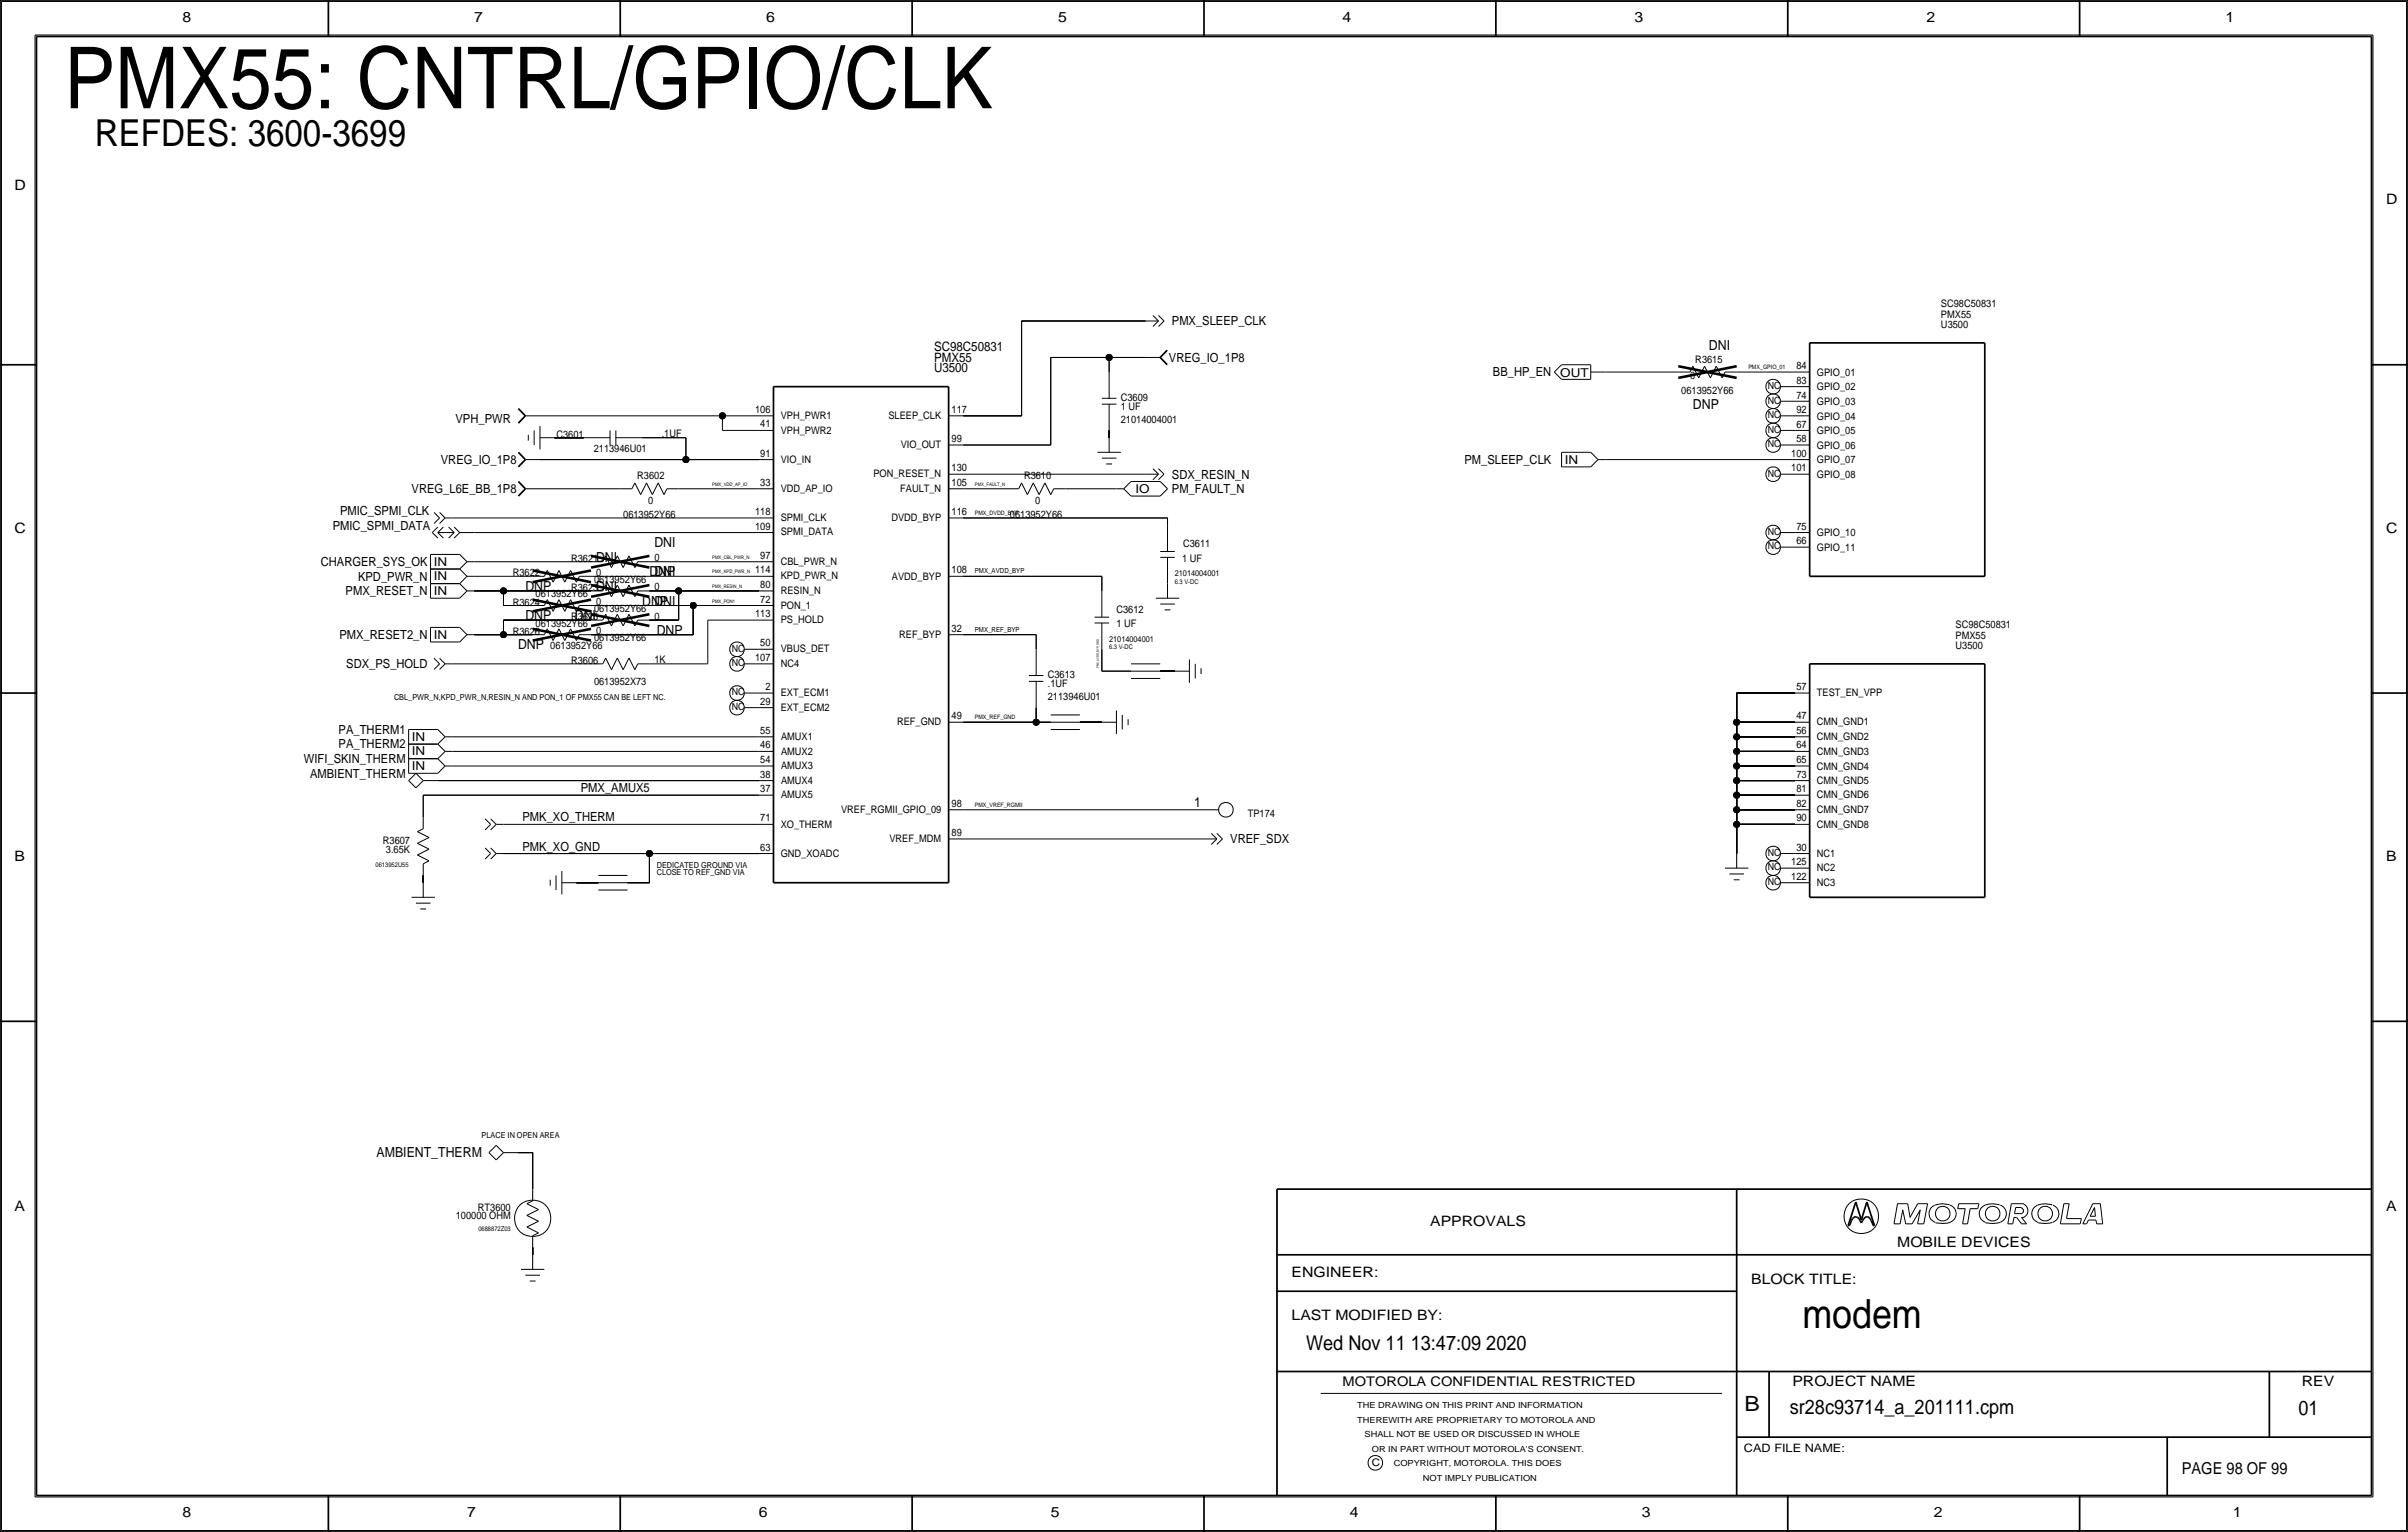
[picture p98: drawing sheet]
<svg xmlns="http://www.w3.org/2000/svg" width="419mm" height="267mm" viewBox="0 0 419 267" stroke-linecap="round" stroke-linejoin="round" font-family="sans-serif">
<defs><g id="words">
<text font-size="14.9" x="11.2" y="18.8">PMX55: CNTRL/GPIO/CLK</text>
<text font-size="7" x="313.7" y="231.1">modem</text>
<text font-size="6.5" x="16.5" y="25.4">REFDES: 3600-3699</text>
<text font-size="3.7" x="303.6" y="245.7">B</text>
<g font-size="3.5">
<text x="227.3" y="234.9">Wed Nov 11 13:47:09 2020</text>
<text x="311.5" y="246.2">sr28c93714_a_201111.cpm</text>
<text x="400" y="246.4">01</text>
</g>
<text font-size="2.9" x="379.7" y="256.5">PAGE 98 OF 99</text>
<g font-size="2.5">
<text x="31.7" y="3.8">8</text>
<text x="82.6" y="3.8">7</text>
<text x="133.3" y="3.8">6</text>
<text x="184.1" y="3.8">5</text>
<text x="233.7" y="3.8">4</text>
<text x="284.5" y="3.8">3</text>
<text x="335.3" y="3.8">2</text>
<text x="387.3" y="3.8">1</text>
<text x="2.5" y="33">D</text>
<text x="415.3" y="35.6">D</text>
<text x="2.5" y="92.7">C</text>
<text x="415.3" y="92.7">C</text>
<text x="2.5" y="149.9">B</text>
<text x="415.3" y="149.9">B</text>
<text x="2.5" y="210.8">A</text>
<text x="248.9" y="213.4">APPROVALS</text>
<text x="415.3" y="210.8">A</text>
<text x="330.2" y="217.2">MOBILE DEVICES</text>
<text x="224.8" y="222.2">ENGINEER:</text>
<text x="304.8" y="223.5">BLOCK TITLE:</text>
<text x="224.8" y="229.9">LAST MODIFIED BY:</text>
<text x="312" y="241.2">PROJECT NAME</text>
<text x="400.6" y="241.3">REV</text>
<text x="31.7" y="264.2">8</text>
<text x="81.3" y="264.2">7</text>
<text x="132.1" y="264.2">6</text>
<text x="182.9" y="264.2">5</text>
<text x="234.9" y="264.2">4</text>
<text x="285.8" y="264.2">3</text>
<text x="336.5" y="264.2">2</text>
<text x="388.6" y="264.2">1</text>
</g>
<g font-size="2.4">
<text x="297.4" y="61">DNI</text>
<text x="294.6" y="71.1">DNP</text>
<text x="113.9" y="95.2">DNI</text>
<text x="103.7" y="97.8">DNI</text>
<text x="113" y="100.3">DNP</text>
<text x="113.9" y="100.3">DNI</text>
<text x="91.4" y="102.9">DNP</text>
<text x="91.4" y="108">DNP</text>
<text x="100" y="108">DNI</text>
<text x="103.7" y="102.9">DNI</text>
<text x="111.8" y="105.4">DNP</text>
<text x="113.9" y="105.4">DNI</text>
<text x="90.2" y="113">DNP</text>
<text x="114.3" y="110.5">DNP</text>
<text x="207.8" y="140.5">1</text>
<text x="65.5" y="201.4">AMBIENT_THERM</text>
</g>
<g font-size="2.3">
<text x="162.6" y="62.9">PMX55</text>
<text x="162.6" y="61.1">SC98C50831</text>
<text x="162.6" y="64.8">U3500</text>
<text x="233.7" y="241.3">MOTOROLA CONFIDENTIAL RESTRICTED</text>
</g>
<g font-size="2.2">
<text x="204" y="56.6">PMX_SLEEP_CLK</text>
<text x="203.5" y="63">VREG_IO_1P8</text>
<text x="259.8" y="65.5">BB_HP_EN</text>
<text x="79.3" y="73.7">VPH_PWR</text>
<text x="76.7" y="80.8">VREG_IO_1P8</text>
<text x="204" y="83.3">SDX_RESIN_N</text>
<text x="254.9" y="80.8">PM_SLEEP_CLK</text>
<text x="59.2" y="89.7">PMIC_SPMI_CLK</text>
<text x="71.6" y="85.9">VREG_L6E_BB_1P8</text>
<text x="204" y="85.9">PM_FAULT_N</text>
<text x="57.9" y="92.2">PMIC_SPMI_DATA</text>
<text x="55.8" y="98.6">CHARGER_SYS_OK</text>
<text x="62.3" y="101.1">KPD_PWR_N</text>
<text x="60.2" y="103.6">PMX_RESET_N</text>
<text x="59.1" y="111.3">PMX_RESET2_N</text>
<text x="60.3" y="116.3">SDX_PS_HOLD</text>
<text x="58.9" y="130.3">PA_THERM2</text>
<text x="58.9" y="127.8">PA_THERM1</text>
<text x="52.9" y="132.8">WIFI_SKIN_THERM</text>
<text x="54" y="135.4">AMBIENT_THERM</text>
<text x="101.1" y="137.9">PMX_AMUX5</text>
<text x="90.9" y="143">PMK_XO_THERM</text>
<text x="90.9" y="148.1">PMK_XO_GND</text>
<text x="214.1" y="146.8">VREF_SDX</text>
</g>
<g font-size="2.1">
<text x="271.5" y="65.6">OUT</text>
<text x="272.3" y="80.7">IN</text>
<text x="197.6" y="85.8">IO</text>
<text x="75.5" y="98.5">IN</text>
<text x="75.5" y="101">IN</text>
<text x="75.5" y="103.6">IN</text>
<text x="75.5" y="111.2">IN</text>
<text x="71.7" y="131.5">IN</text>
<text x="71.7" y="129">IN</text>
<text x="71.7" y="134.1">IN</text>
</g>
<text font-size="2" x="303.5" y="252.7">CAD FILE NAME:</text>
<g font-size="1.8">
<text x="337.8" y="53.5">SC98C50831</text>
<text x="337.8" y="55.3">PMX55</text>
<text x="337.8" y="57.2">U3500</text>
<text x="295.1" y="63.1">R3615</text>
<text x="312.7" y="64.3">84</text>
<text x="316.2" y="65.4">GPIO_01</text>
<text x="131.4" y="71.9">106</text>
<text x="165.6" y="71.9">117</text>
<text x="195.1" y="71.4">1 UF</text>
<text x="195.1" y="69.8">C3609</text>
<text x="292.6" y="68.6">0613952Y66</text>
<text x="294.2" y="66">0</text>
<text x="312.7" y="69.4">74</text>
<text x="312.7" y="71.9">92</text>
<text x="312.7" y="66.8">83</text>
<text x="316.2" y="70.5">GPIO_03</text>
<text x="316.2" y="68">GPIO_02</text>
<text x="96.9" y="76.2">C3601</text>
<text x="115.2" y="76.1">.1UF</text>
<text x="132.3" y="74.4">41</text>
<text x="135.9" y="72.9">VPH_PWR1</text>
<text x="135.9" y="75.5">VPH_PWR2</text>
<text x="154.6" y="72.9">SLEEP_CLK</text>
<text x="165.6" y="77">99</text>
<text x="195.1" y="73.7">21014004001</text>
<text x="312.7" y="76.9">58</text>
<text x="312.7" y="74.5">67</text>
<text x="316.2" y="75.5">GPIO_05</text>
<text x="316.2" y="73">GPIO_04</text>
<text x="103.3" y="78.7">2113946U01</text>
<text x="110.9" y="83.5">R3602</text>
<text x="132.3" y="79.5">91</text>
<text x="135.9" y="80.6">VIO_IN</text>
<text x="152" y="83.1">PON_RESET_N</text>
<text x="156.8" y="78">VIO_OUT</text>
<text x="165.6" y="82">130</text>
<text x="178.2" y="83.5">R3610</text>
<text x="311.8" y="82">101</text>
<text x="311.8" y="79.5">100</text>
<text x="316.2" y="80.6">GPIO_07</text>
<text x="316.2" y="83.2">GPIO_08</text>
<text x="316.2" y="78.1">GPIO_06</text>
<text x="112.8" y="87.7">0</text>
<text x="131.4" y="89.7">118</text>
<text x="132.3" y="84.6">33</text>
<text x="135.9" y="85.7">VDD_AP_IO</text>
<text x="156.7" y="85.6">FAULT_N</text>
<text x="165.6" y="89.7">116</text>
<text x="165.6" y="84.6">105</text>
<text x="180.1" y="87.7">0</text>
<text x="108.5" y="90.2">0613952Y66</text>
<text x="131.4" y="92.2">109</text>
<text x="135.9" y="90.7">SPMI_CLK</text>
<text x="135.9" y="93.2">SPMI_DATA</text>
<text x="155.2" y="90.7">DVDD_BYP</text>
<text x="175.8" y="90.2">0613952Y66</text>
<text x="205.9" y="95.3">C3611</text>
<text x="312.7" y="94.7">66</text>
<text x="312.7" y="92.2">75</text>
<text x="316.2" y="95.9">GPIO_11</text>
<text x="316.2" y="93.3">GPIO_10</text>
<text x="89.2" y="100.3">R3622</text>
<text x="99.4" y="97.8">R3621</text>
<text x="103.4" y="101.4">0613952Y66</text>
<text x="103.7" y="100.2">0</text>
<text x="113.9" y="97.7">0</text>
<text x="131.4" y="99.8">114</text>
<text x="132.3" y="97.2">97</text>
<text x="135.9" y="100.8">KPD_PWR_N</text>
<text x="135.9" y="98.3">CBL_PWR_N</text>
<text x="155.2" y="100.9">AVDD_BYP</text>
<text x="165.6" y="99.8">108</text>
<text x="205.7" y="97.8">1 UF</text>
<text x="89.2" y="105.4">R3624</text>
<text x="93.2" y="104">0613952Y66</text>
<text x="99.4" y="108">R3625</text>
<text x="99.4" y="102.9">R3623</text>
<text x="103.4" y="106.5">0613952Y66</text>
<text x="103.7" y="105.3">0</text>
<text x="113.9" y="102.8">0</text>
<text x="113.9" y="107.8">0</text>
<text x="131.4" y="107.4">113</text>
<text x="132.3" y="102.3">80</text>
<text x="132.3" y="104.9">72</text>
<text x="135.9" y="103.4">RESIN_N</text>
<text x="135.9" y="106">PON_1</text>
<text x="194.3" y="106.7">C3612</text>
<text x="89.2" y="110.5">R3626</text>
<text x="93.2" y="109.1">0613952Y66</text>
<text x="95.8" y="113">0613952Y66</text>
<text x="103.4" y="111.6">0613952Y66</text>
<text x="103.7" y="110.4">0</text>
<text x="132.3" y="112.5">50</text>
<text x="135.9" y="113.6">VBUS_DET</text>
<text x="135.9" y="108.5">PS_HOLD</text>
<text x="156.5" y="111">REF_BYP</text>
<text x="165.6" y="110">32</text>
<text x="194.3" y="109.2">1 UF</text>
<text x="340.4" y="113">U3500</text>
<text x="340.4" y="111.2">PMX55</text>
<text x="340.4" y="109.4">SC98C50831</text>
<text x="99.4" y="115.6">R3606</text>
<text x="103.4" y="119.2">0613952X73</text>
<text x="113.9" y="115.5">1K</text>
<text x="131.4" y="115.1">107</text>
<text x="135.9" y="116.1">NC4</text>
<text x="182.4" y="118.1">C3613</text>
<text x="182.4" y="119.6">.1UF</text>
<text x="132.3" y="122.7">29</text>
<text x="133.2" y="120.1">2</text>
<text x="135.9" y="123.7">EXT_ECM2</text>
<text x="135.9" y="121.2">EXT_ECM1</text>
<text x="165.6" y="125.2">49</text>
<text x="182.4" y="121.9">2113946U01</text>
<text x="312.7" y="120.1">57</text>
<text x="312.7" y="125.2">47</text>
<text x="316.2" y="121.2">TEST_EN_VPP</text>
<text x="132.3" y="127.8">55</text>
<text x="132.3" y="130.3">46</text>
<text x="135.9" y="128.8">AMUX1</text>
<text x="135.9" y="131.4">AMUX2</text>
<text x="156.1" y="126.3">REF_GND</text>
<text x="312.7" y="130.3">64</text>
<text x="312.7" y="127.8">56</text>
<text x="316.2" y="126.3">CMN_GND1</text>
<text x="316.2" y="128.8">CMN_GND2</text>
<text x="316.2" y="131.4">CMN_GND3</text>
<text x="132.3" y="137.9">37</text>
<text x="132.3" y="135.4">38</text>
<text x="132.3" y="132.8">54</text>
<text x="135.9" y="136.5">AMUX4</text>
<text x="135.9" y="133.9">AMUX3</text>
<text x="312.7" y="137.9">81</text>
<text x="312.7" y="135.4">73</text>
<text x="312.7" y="132.8">65</text>
<text x="316.2" y="134">CMN_GND4</text>
<text x="316.2" y="136.4">CMN_GND5</text>
<text x="132.3" y="143">71</text>
<text x="135.9" y="139">AMUX5</text>
<text x="146.4" y="141.5">VREF_RGMII_GPIO_09</text>
<text x="165.6" y="140.5">98</text>
<text x="217.2" y="142.2">TP174</text>
<text x="312.7" y="143">90</text>
<text x="312.7" y="140.5">82</text>
<text x="316.2" y="139">CMN_GND6</text>
<text x="316.2" y="141.5">CMN_GND7</text>
<text x="66.6" y="147">R3607</text>
<text x="67.2" y="148.4">3.65K</text>
<text x="132.3" y="148.1">63</text>
<text x="135.9" y="149.1">GND_XOADC</text>
<text x="135.9" y="144.1">XO_THERM</text>
<text x="154.8" y="146.6">VREF_MDM</text>
<text x="165.6" y="145.5">89</text>
<text x="312.7" y="148.1">30</text>
<text x="316.2" y="144.1">CMN_GND8</text>
<text x="316.2" y="149.2">NC1</text>
<text x="311.8" y="153.2">122</text>
<text x="311.8" y="150.6">125</text>
<text x="316.2" y="151.7">NC2</text>
<text x="316.2" y="154.2">NC3</text>
<text x="79.3" y="212.3">100000 OHM</text>
<text x="83.2" y="210.8">RT3600</text>
<text x="238.8" y="255.3">C</text>
</g>
<g font-size="1.7">
<text x="307.7" y="70.3">NC</text>
<text x="307.7" y="67.7">NC</text>
<text x="307.7" y="72.8">NC</text>
<text x="307.7" y="75.3">NC</text>
<text x="307.7" y="77.9">NC</text>
<text x="307.7" y="83">NC</text>
<text x="307.7" y="93.1">NC</text>
<text x="307.7" y="95.7">NC</text>
<text x="127.4" y="113.4">NC</text>
<text x="127.4" y="116">NC</text>
<text x="127.4" y="123.6">NC</text>
<text x="127.4" y="121.1">NC</text>
<text x="307.7" y="149">NC</text>
<text x="307.7" y="154.1">NC</text>
<text x="307.7" y="151.5">NC</text>
</g>
<g font-size="1.5">
<text x="236.2" y="245.1">THE DRAWING ON THIS PRINT AND INFORMATION</text>
<text x="236.2" y="247.6">THEREWITH ARE PROPRIETARY TO MOTOROLA AND</text>
<text x="237.5" y="250.2">SHALL NOT BE USED OR DISCUSSED IN WHOLE</text>
<text x="238.8" y="252.7">OR IN PART WITHOUT MOTOROLA'S CONSENT.</text>
<text x="242.6" y="255.3">COPYRIGHT, MOTOROLA. THIS DOES</text>
<text x="247.6" y="257.8">NOT IMPLY PUBLICATION</text>
</g>
<g font-size="1.4">
<text x="204.5" y="100.3">21014004001</text>
<text x="193" y="111.8">21014004001</text>
<text x="68.6" y="121.9">CBL_PWR_N,KPD_PWR_N,RESIN_N AND PON_1 OF PMX55 CAN BE LEFT NC.</text>
<text x="114.3" y="151.1">DEDICATED GROUND VIA</text>
<text x="114.3" y="152.4">CLOSE TO REF_GND VIA</text>
<text x="83.8" y="198.1">PLACE IN OPEN AREA</text>
</g>
<g font-size="1.2">
<text x="169.7" y="99.8">PMX_AVDD_BYP</text>
<text x="169.7" y="110">PMX_REF_BYP</text>
</g>
<g font-size="1.1">
<text x="304.3" y="64.3">PMX_GPIO_01</text>
<text x="169.7" y="89.7">PMX_DVDD_BYP</text>
<text x="204.5" y="101.6">6.3 V-DC</text>
<text x="193" y="113">6.3 V-DC</text>
<text x="169.7" y="125.2">PMX_REF_GND</text>
<text x="169.7" y="140.5">PMX_VREF_RGMII</text>
<text x="65.4" y="151">0613952U55</text>
<text x="83.3" y="214.3">0688872Z03</text>
</g>
<g font-size=".8">
<text x="124" y="84.6">PMX_VDD_AP_IO</text>
<text x="169.7" y="84.6">PMX_FAULT_N</text>
<text x="124" y="99.8">PMX_KPD_PWR_N</text>
<text x="124" y="97.3">PMX_CBL_PWR_N</text>
<text x="124" y="102.4">PMX_RESIN_N</text>
<text x="124" y="104.9">PMX_PON1</text>
</g>
<text font-size=".5" x="191.3" y="116.3" transform="rotate(-90 191.3 116.3)">PMX_AVDD_BYP_GND</text>
</g></defs>
<!-- layer: Nets -->
<g fill="none" stroke="#000" stroke-width=".17">
<path d="M177.8 55.9v16.5zM177.8 55.9h21.6zM94 72.4h31.7zM96.5 76.2h5.1zM111.8 76.2h7.6zM119.4 76.2v3.8zM125.7 72.4h6.4zM125.7 74.9h6.4zM125.7 72.4v2.5zM167.6 72.4h10.2zM167.6 77.5h15.3zM182.9 62.2v15.3z"/>
<path d="M182.9 62.2h10.1zM193 74.9v1.3zM193 62.2v2.6zM193 62.2h6.4zM279.4 64.8h12.7zM302.3 64.8h10.1zM78.7 90.2h53.4zM82.6 92.7h49.5zM82.6 97.8h20.3zM94 80h25.4zM94 85.1h13.9zM113 97.8h19.1z"/>
<path d="M118.1 85.1h14zM119.4 80h12.7zM167.6 90.2h35.6zM167.6 82.6h31.8zM167.6 85.1h7.7zM185.4 85.1h8.9zM203.2 90.2v1.2zM279.4 80h33zM78.7 115.6h24.2zM82.5 100.3h10.2zM82.5 110.5h5.1zM82.5 102.9h5.1z"/>
<path d="M87.6 110.5h5.1zM87.6 108v2.5zM87.6 108h15.3zM87.6 105.4h5.1zM87.6 102.9v2.5zM87.6 102.9h15.3zM102.9 105.4h17.7zM102.9 110.5h17.7zM102.9 100.3h29.2zM113 115.6h10.2zM113 108h5.1zM113 102.9h5.1z"/>
<path d="M118.1 102.9v5.1zM118.1 102.9h14zM120.6 105.4h11.5zM120.6 105.4v5.1zM123.2 108v7.6zM123.2 108h8.9zM167.6 110.5h12.7zM167.6 100.3h24.2zM180.3 110.5v2.5zM191.8 100.3v2.6zM191.8 116.8h5zM191.8 113v3.8z"/>
<path d="M201.9 116.8h2.6zM73.7 138.4v3.8zM73.7 138.4h58.4zM76.2 135.9h55.9zM78.7 133.3h53.4zM78.7 130.8h53.4zM78.7 128.3h53.4zM167.6 125.7h12.7zM180.3 125.7h2.6zM180.3 123.2v2.5zM188 125.7h3.8zM302.3 120.7h10.1z"/>
<path d="M302.3 125.7h10.1zM302.3 120.7v5zM302.3 125.7v2.6zM302.3 128.3v2.5zM302.3 130.8h10.1zM302.3 130.8v2.5zM302.3 133.3v2.6zM302.3 135.9h10.1zM302.3 135.9v2.5zM302.3 138.4v2.6zM302.3 128.3h10.1zM302.3 133.3h10.1z"/>
<path d="M302.3 138.4h10.1zM73.7 152.4v1.3zM87.6 148.6h25.4zM87.6 143.5h44.5zM100.3 153.7h3.8zM109.2 153.7h3.8zM113 148.6v5.1zM113 148.6h19.1zM167.6 146.1h41.9zM167.6 141h41.9zM302.3 143.5v5.1zM302.3 141v2.5z"/>
<path d="M302.3 143.5h10.1zM302.3 141h10.1zM90.2 200.7h2.5zM92.7 217.2v1.2zM92.7 200.7v6.3z"/>
</g>
<g fill="#000" stroke="#000" stroke-width=".17">
<circle cx="125.7" cy="72.4" r=".56"/>
<circle cx="193" cy="62.2" r=".56"/>
<circle cx="119.4" cy="80" r=".56"/>
<circle cx="87.6" cy="110.5" r=".56"/>
<circle cx="87.6" cy="102.9" r=".56"/>
<circle cx="118.1" cy="102.9" r=".56"/>
<circle cx="120.6" cy="105.4" r=".56"/>
<circle cx="180.3" cy="125.7" r=".56"/>
<circle cx="302.3" cy="130.8" r=".56"/>
<circle cx="302.3" cy="128.3" r=".56"/>
<circle cx="302.3" cy="125.7" r=".56"/>
<circle cx="302.3" cy="135.9" r=".56"/>
<circle cx="302.3" cy="138.4" r=".56"/>
<circle cx="302.3" cy="133.3" r=".56"/>
<circle cx="113" cy="148.6" r=".56"/>
<circle cx="302.3" cy="143.5" r=".56"/>
<circle cx="302.3" cy="141" r=".56"/>
</g>
<!-- layer: Components -->
<g fill="none" stroke="#000" stroke-width=".17">
<path d="M199.4 55.9h2.2zM200.7 54.9l.9 1zM200.7 56.8l.9-.9zM201.6 54.9l1 1zM201.6 56.8l1-.9zM91.4 72.4h2.6zM91.9 75.7v1zM93 74.9v2.6zM94 76.2h2.5zM94 74.2v4zM101.6 76.2h4.6zM106.2 74.9v2.6z"/>
<path d="M107.2 76.2h4.6zM107.2 74.9v2.6zM132.1 74.9h2.5zM132.1 72.4h2.5zM165.1 77.5h2.5zM165.1 72.4h2.5zM191 78.7h4.1zM191.8 70.4h2.5zM191.8 79.8h2.5zM191.8 69.3h2.5zM193 76.2v2.5zM193 70.4v4.5z"/>
<path d="M193 64.8v4.5zM199.4 62.2h2.5zM270.5 64.8l1.3 1.2zM271.8 63.5l-1.3 1.3zM271.8 78.7h5.1zM271.8 78.7v2.6zM271.8 63.5h5.1zM271.8 66h5.1zM276.9 64.8h2.5zM276.9 63.5v2.5zM276.9 78.7l1.2 1.3zM292.1 64.8h2z"/>
<path d="M294.6 63.8l-.5 1zM294.6 63.8l1.1 2zM296.7 63.8l-1 2zM296.7 63.8l1 2zM298.7 63.8l1 2zM298.7 63.8l-1 2zM300.2 64.8l-.5 1zM300.2 64.8h2.1zM309.9 72.4h2.5zM309.9 69.8h2.5zM309.9 67.3h2.5zM309.9 74.9h2.5z"/>
<path d="M309.9 77.5h2.5zM312.4 77.5h2.6zM312.4 74.9h2.6zM312.4 72.4h2.6zM312.4 69.8h2.6zM312.4 67.3h2.6zM312.4 64.8h2.6zM74.9 96.5h5.1zM74.9 96.5v2.6zM74.9 99.1h5.1zM74.9 99.1v2.5zM75.2 92.7l1 1z"/>
<path d="M75.2 92.7l1-1zM75.5 89.2l1 1zM76.2 92.7l1 1zM76.2 92.7l1-1zM76.2 92.7h2.8zM76.5 90.2l-1 .9zM76.5 89.2l1 1zM77.5 90.2l-1 .9zM77.5 90.2h1.2zM78.1 91.7l.9 1zM78.1 93.7l.9-1zM79 91.7l1 1z"/>
<path d="M79 93.7l1-1zM80 96.5l1.3 1.3zM80 99.1l1.3 1.2zM80 92.7h2.5zM81.3 97.8l-1.3 1.3zM81.3 97.8h1.2zM91.4 85.1h2.6zM91.4 80h2.6zM95.2 99.3l-.5 1zM95.3 99.3l1 2zM97.3 99.3l1 2zM97.3 99.3l-1 2z"/>
<path d="M99.3 99.3l1 2zM99.3 99.3l-1 2zM102.9 97.8h2zM105.4 96.8l-.5 1zM105.4 96.8l1 2zM107.4 96.8l1.1 2zM107.4 96.8l-1 2zM108 85.1h2zM109.5 96.8l-1 2zM109.5 96.8l1 2zM110.5 84.1l1 2zM110.5 84.1l-.5 1z"/>
<path d="M111 97.8l-.5 1zM111 97.8h2zM112.5 84.1l-1 2zM112.5 84.1l1 2zM114.6 84.1l-1.1 2zM114.6 84.1l1 2zM116.1 85.1l-.5 1zM116.1 85.1h2zM132.1 97.8h2.5zM132.1 92.7h2.5zM132.1 90.2h2.5zM132.1 85.1h2.5z"/>
<path d="M132.1 80h2.5zM165.1 90.2h2.5zM165.1 85.1h2.5zM165.1 82.6h2.5zM175.3 85.1h2zM177.8 84.1l-.5 1zM177.8 84.1l1 2zM179.8 84.1l-1 2zM179.8 84.1l1 2zM181.9 84.1l-1.1 2zM181.9 84.1l1 2zM183.4 85.1l-.5 1z"/>
<path d="M183.4 85.1h2zM192.5 80.8h1zM194.3 85.1h1.3zM195.6 85.1l1.2 1.3zM196.8 86.4h5.1zM196.8 83.8h5.1zM196.8 83.8l-1.2 1.3zM199.4 82.6h2.2zM200.7 81.6l.9 1zM200.7 83.5l.9-1zM201.6 81.6l1 1zM201.6 83.5l1-1z"/>
<path d="M201.9 83.8l1.3 1.3zM201.9 96h2.6zM201.9 97h2.6zM203.2 85.1l-1.3 1.3zM203.2 97v4.6zM203.2 91.4v4.6zM271.8 81.3h5.1zM278.1 80l-1.2 1.3zM278.1 80h1.3zM309.9 82.6h2.5zM309.9 92.7h2.5zM309.9 95.2h2.5z"/>
<path d="M312.4 95.2h2.6zM312.4 92.7h2.6zM312.4 82.6h2.6zM312.4 80h2.6zM74.9 101.6h5.1zM74.9 109.2h5.1zM74.9 109.2v2.6zM74.9 111.8h5.1zM74.9 101.6v2.5zM74.9 104.1h5.1zM75.5 114.6l1 1zM76.5 115.6l-1 .9z"/>
<path d="M76.5 114.6l1 1zM77.5 115.6l-1 .9zM77.5 115.6h1.2zM80 109.2l1.3 1.3zM80 101.6l1.3 1.3zM81.3 100.3l-1.3 1.3zM81.3 110.5l-1.3 1.3zM81.3 102.9l-1.3 1.2zM81.3 100.3h1.2zM81.3 110.5h1.2zM81.3 102.9h1.2zM92.7 100.3h2z"/>
<path d="M92.7 110.5h2zM92.7 105.4h2zM95.2 109.5l-.5 1zM95.2 104.4l-.5 1zM95.3 109.5l1 2zM95.3 104.4l1 2zM97.3 109.5l1 2zM97.3 109.5l-1 2zM97.3 104.4l1 2zM97.3 104.4l-1 2zM99.3 109.5l1 2zM99.3 104.4l1 2z"/>
<path d="M99.3 109.5l-1 2zM99.3 104.4l-1 2zM100.8 100.3l-.5 1zM100.8 110.5l-.5 1zM100.8 105.4l-.5 1zM100.8 100.3h2.1zM100.8 110.5h2.1zM100.8 105.4h2.1zM102.9 108h2zM102.9 102.9h2zM102.9 115.6h2zM105.4 106.9l-.5 1z"/>
<path d="M105.4 101.9l-.5 1zM105.4 114.6l-.5 1zM105.4 106.9l1 2.1zM105.4 101.9l1 2zM105.4 114.6l1 2zM107.4 106.9l1.1 2.1zM107.4 106.9l-1 2.1zM107.4 101.9l1.1 2zM107.4 101.9l-1 2zM107.4 114.6l1.1 2zM107.4 114.6l-1 2zM109.5 106.9l-1 2.1z"/>
<path d="M109.5 101.9l-1 2zM109.5 114.6l-1 2zM109.5 106.9l1 2.1zM109.5 101.9l1 2zM109.5 114.6l1 2zM111 108l-.5 1zM111 102.9l-.5 1zM111 115.6l-.5 1zM111 108h2zM111 102.9h2zM111 115.6h2zM129.5 113h2.6z"/>
<path d="M129.5 115.6h2.6zM132.1 115.6h2.5zM132.1 113h2.5zM132.1 108h2.5zM132.1 105.4h2.5zM132.1 102.9h2.5zM132.1 100.3h2.5zM165.1 110.5h2.5zM165.1 100.3h2.5zM179.1 118.6h2.5zM179.1 117.6h2.5zM180.3 118.6v4.6z"/>
<path d="M180.3 113v4.6zM190.5 107.4h2.5zM190.5 108.5h2.5zM191.8 108.5v4.5zM191.8 102.9v4.5zM196.8 116.8h5.1zM196.8 115.6h5.1zM196.8 118.1h5.1zM201.2 104.1h4zM201.9 105.2h2.6zM202.7 106.2h1zM203.2 101.6v2.5z"/>
<path d="M204.5 116.8h2.5zM207 114.8v4.1zM208 115.6v2.5zM209 116.3v1zM71.1 132.1h5.1zM71.1 132.1v2.5zM71.1 134.6h5.1zM71.1 135.9l1.3 1.3zM71.1 129.5h5.1zM71.1 129.5v2.6zM71.1 127h5.1zM71.1 127v2.5z"/>
<path d="M72.4 134.6l-1.3 1.3zM72.4 134.6l1.3 1.3zM73.7 135.9l-1.3 1.3zM73.7 135.9h2.5zM76.2 132.1l1.3 1.2zM76.2 129.5l1.3 1.3zM76.2 127l1.3 1.3zM76.2 132.1l1.3-1.3zM76.2 129.5l1.3-1.2zM77.5 133.3l-1.3 1.3zM77.5 133.3h1.2zM77.5 130.8h1.2z"/>
<path d="M77.5 128.3h1.2zM129.5 123.2h2.6zM129.5 120.7h2.6zM132.1 138.4h2.5zM132.1 135.9h2.5zM132.1 133.3h2.5zM132.1 130.8h2.5zM132.1 128.3h2.5zM132.1 123.2h2.5zM132.1 120.7h2.5zM165.1 125.7h2.5zM182.9 125.7h5.1z"/>
<path d="M182.9 124.5h5.1zM182.9 127h5.1zM191.8 125.7h2.5zM194.3 123.7v4.1zM195.3 124.5v2.5zM196.3 125.2v1zM312.4 138.4h2.6zM312.4 135.9h2.6zM312.4 133.3h2.6zM312.4 130.8h2.6zM312.4 128.3h2.6zM312.4 125.7h2.6z"/>
<path d="M312.4 120.7h2.6zM71.6 156.2h4.1zM72.4 157.2h2.5zM72.6 146.8l2.1 1zM72.6 148.8l2.1-1zM72.6 144.8l2.1 1zM72.6 146.8l2.1-1zM72.6 148.8l2.1 1.1zM72.6 144.8l1.1-.5zM73.2 158.2h1zM73.7 150.4l1-.5zM73.7 153.7v2.5z"/>
<path d="M73.7 142.2v2.1zM73.7 150.4v2zM84.4 142.5l1 1zM84.4 147.6l1 1zM85.4 143.5l-1 1zM85.4 142.5l1 1zM85.4 148.6l-1 1zM85.4 147.6l1 1zM86.4 143.5l-1 1zM86.4 143.5h1.2zM86.4 148.6l-1 1zM86.4 148.6h1.2z"/>
<path d="M95.8 153.2v1zM96.8 152.4v2.5zM97.8 153.7h2.5zM97.8 151.6v4.1zM104.1 153.7h5.1zM104.1 152.4h5.1zM104.1 154.9h5.1zM132.1 148.6h2.5zM132.1 143.5h2.5zM165.1 146.1h2.5zM165.1 141h2.5zM209.5 146.1h2.3z"/>
<path d="M209.5 141h2.6zM210.8 145.1l1 1zM210.8 147l1-1zM211.8 145.1l1 1zM211.8 147l1-1zM300.2 151.1h4.1zM301 152.1h2.5zM301.8 153.2h1zM302.3 148.6v2.5zM309.9 153.7h2.5zM309.9 151.1h2.5zM309.9 148.6h2.5z"/>
<path d="M312.4 153.7h2.6zM312.4 151.1h2.6zM312.4 148.6h2.6zM312.4 143.5h2.6zM312.4 141h2.6zM86.4 199.4l-1.3 1.3zM86.4 199.4l1.2 1.3zM85.1 200.7l1.3 1.2zM86.4 201.9l1.2-1.2zM87.6 200.7h2.6zM91.7 209.5l1-.5zM91.7 209.6l2 1z"/>
<path d="M91.7 211.6l2 1zM91.7 213.6l2 1zM91.7 211.6l2-1zM91.7 213.6l2-1zM92.7 218.4v2.6zM92.7 207v2zM92.7 215.1v2.1zM92.7 215.1l1-.5zM90.7 221h4zM91.4 222h2.6zM92.2 223h1z"/>
<circle cx="308.6" cy="72.4" r="1.28"/>
<circle cx="308.6" cy="69.9" r="1.28"/>
<circle cx="308.6" cy="67.3" r="1.28"/>
<circle cx="308.6" cy="74.9" r="1.28"/>
<circle cx="308.6" cy="77.5" r="1.28"/>
<circle cx="308.6" cy="82.6" r="1.28"/>
<circle cx="308.6" cy="92.7" r="1.28"/>
<circle cx="308.6" cy="95.3" r="1.28"/>
<circle cx="128.3" cy="115.6" r="1.28"/>
<circle cx="128.3" cy="113" r="1.28"/>
<circle cx="128.3" cy="120.7" r="1.28"/>
<circle cx="128.3" cy="123.2" r="1.28"/>
<circle cx="213.4" cy="141" r="1.28"/>
<circle cx="308.6" cy="153.7" r="1.28"/>
<circle cx="308.6" cy="148.6" r="1.28"/>
<circle cx="308.6" cy="151.1" r="1.28"/>
<circle cx="92.7" cy="212.1" r="3.2"/>
</g>
<g fill="none" stroke="#000" stroke-width=".45">
<path d="M292.1 65.8l10.2-2zM292.1 63.8l10.2 2zM92.7 99.3l10.2 2zM102.9 98.8l10.1-2zM102.9 96.8l10.1 2zM92.7 101.3l10.2-2zM92.7 111.5l10.2-2zM92.7 109.5l10.2 2zM92.7 106.4l10.2-2zM92.7 104.4l10.2 2zM102.9 109l10.1-2.1zM102.9 106.9l10.1 2.1z"/>
<path d="M102.9 103.9l10.1-2zM102.9 101.9l10.1 2z"/>
</g>
<g fill="none" stroke="#000" stroke-width=".3">
<path d="M315 59.7h30.4zM315 59.7v40.6zM345.4 59.7v40.6zM90.2 71.1l1.2 1.3zM90.2 78.7l1.2 1.3zM91.4 72.4l-1.2 1.3zM134.6 67.3h30.5zM134.6 67.3v86.4zM165.1 67.3v86.4zM201.9 62.2l1.3 1.3zM203.1 61l-1.2 1.2zM90.2 83.8l1.2 1.3z"/>
<path d="M91.4 85.1l-1.2 1.3zM91.4 80l-1.2 1.3zM315 100.3h30.4zM315 115.6h30.4zM315 115.6v40.6zM345.4 115.6v40.6zM134.6 153.7h30.5zM315 156.2h30.4z"/>
</g>
<!-- layer: Page Border and Title Block -->
<g fill="none" stroke="#000" stroke-width=".3">
<path d="M0 0h419.1zM0 0v266.7zM6.3 6.4h406.4zM6.3 6.4v254zM57.1 0v6.3zM107.9 0v6.3zM158.7 0v6.3zM209.5 0v6.4zM260.3 0v6.3zM311.1 0v6.3zM361.9 0v6.3zM412.7 6.4v254z"/>
<path d="M419.1 0v266.7zM0 63.5h6.3zM412.7 63.5h6.4zM0 120.7h6.3zM412.7 120.7h6.4zM0 177.8h6.3zM412.7 177.8h6.4zM222.2 207v53.3zM222.2 207h190.5zM222.2 218.4h190.5zM302.3 207v53.3zM321.7 213.4h.2z"/>
<path d="M322 213.1l-.1 .3zM322.2 212.5l-.2 .6zM322.4 212.1l-.2 .4zM322.6 211.9l.3-.1zM322.6 211.9l-.2 .2zM322.9 211.8h.2zM323 209.2l-1.3 4.2zM323 209.2l1 3.2zM323.1 211.8l.2 .1zM323.3 211.9l.2 .2zM323.5 212.1l.2 .4zM323.7 212.5l.3 .4z"/>
<path d="M324.2 212.5l-.2 .4zM324.4 212.1l-.2 .4zM324.6 211.9l.2-.1zM324.6 211.9l-.2 .2zM324.8 211.8h.3zM324.9 209.2l1.3 4.2zM324.9 209.2l-.9 3.2zM325.1 211.8l.2 .1zM325.3 211.9l.2 .2zM325.5 212.1l.2 .4zM325.7 212.5l.2 .6zM325.9 213.1l.1 .3z"/>
<path d="M326 213.4h.2zM222.2 238.8h190.5zM222.2 224.8h80.1zM307.9 238.8v11.4zM395 238.8v11.4zM302.3 250.2h110.4zM377.2 250.2v10.1zM0 266.7h419.1zM6.3 260.3h406.4zM57.1 260.3v6.4zM107.9 260.3v6.4zM158.7 260.3v6.4z"/>
<path d="M209.5 260.3v6.4zM260.3 260.3v6.4zM311.1 260.3v6.4zM361.9 260.3v6.4z"/>
</g>
<g fill="none" stroke="#000" stroke-width=".17">
<path d="M.3 .3h418.5zM.3 .3v266.1zM6.1 6.1v254.5zM6.1 6.1h406.9zM413 6.1v254.5zM418.8 .3v266.1zM329.6 213.1h1.1zM330.3 209.6h1.7zM330.3 209.5l-.7 3.6zM331.2 210.6l-.5 2.5zM331.2 210.6l.5 2.5zM331.7 213.1h1.1z"/>
<path d="M332 209.5l.4 2.4zM333.8 209.6l-1.4 2.3zM333.8 213.1h1zM333.8 209.6h1.7zM334.2 210.6l-.4 2.5zM334.2 210.6l-1.4 2.5zM335.5 209.6l-.7 3.5zM336.8 209.8a1.6 1.6 0 0 0-1.1 1.5 1.6 1.6 0 0 0 1.1 1.5M339.3 209.8l-.1-.1a4 4 0 0 0-2.4 .1M339.4 209.8a1.59 1.59 0 0 1 1.1 1.5 1.59 1.59 0 0 1-1.1 1.5 5.1 5.1 0 0 1-2.5 .1M340.7 210.4h1.3zM340.9 209.6h3.5z"/>
<path d="M340.9 209.5l-.2 .9zM341.6 213.1h.8zM342 210.4l-.4 2.7zM342.9 210.4l-.5 2.7zM342.9 210.4h1.3zM344.4 209.5l-.2 .9zM348 209.8a3.1 3.1 0 0 0-3.3 .6 1.62 1.62 0 0 0 .8 2.4M348.1 212.8a5.1 5.1 0 0 1-2.6 .1M348.1 209.8a1.59 1.59 0 0 1 1.1 1.5 1.59 1.59 0 0 1-1.1 1.5M349.5 213.1h.8zM350.1 209.6h2.1zM350.1 209.5l-.6 3.6z"/>
<path d="M350.5 211.9l-.2 1.2zM350.5 211.9h.5zM350.6 211.3h1.2zM350.8 210.2l-.2 1.1zM350.8 210.2h1zM351 211.9l.8 1.2zM351.8 210.3a.5 .5 0 0 1 .4 .5 .5 .5 0 0 1-.4 .5M351.8 213.1h.9zM351.8 211.9l.9 1.2zM351.8 211.9h.4zM352.2 209.7a1.24 1.24 0 0 1 .8 1.1 1.24 1.24 0 0 1-.8 1.1M357.2 209.8a3.1 3.1 0 0 0-3.3 .6 1.62 1.62 0 0 0 .8 2.4"/>
<path d="M357.2 212.8a5.1 5.1 0 0 1-2.5 .1M357.3 209.8a1.59 1.59 0 0 1 1 1.5 1.59 1.59 0 0 1-1 1.5M358.6 213.1h3.5zM359.2 209.6l-.6 3.5zM359.2 209.6h.9zM359.7 212.1h2.6zM360.1 209.6l-.4 2.5zM362.3 212.1l-.2 1zM362.5 213.1h.7zM363.5 212.4l-.3 .7zM363.5 212.4h1.3zM363.8 211.7h.9z"/>
<path d="M364.2 209.6l-1.7 3.5zM364.2 209.6h1.4zM364.5 210.2l-.7 1.5zM364.5 210.2l.2 1.5zM364.8 212.4l.1 .7zM364.9 213.1h1.1zM365.6 209.6l.4 3.5zM229.9 242.6h69.8zM.3 266.4h418.5zM6.1 260.6h406.9z"/>
<circle cx="324" cy="211.8" r="3"/>
<circle cx="338.1" cy="211.3" r="1.28"/>
<circle cx="346.8" cy="211.3" r="1.28"/>
<circle cx="356" cy="211.3" r="1.28"/>
<circle cx="239.4" cy="254.7" r="1.28"/>
</g>
<use href="#words"/>
</svg>
